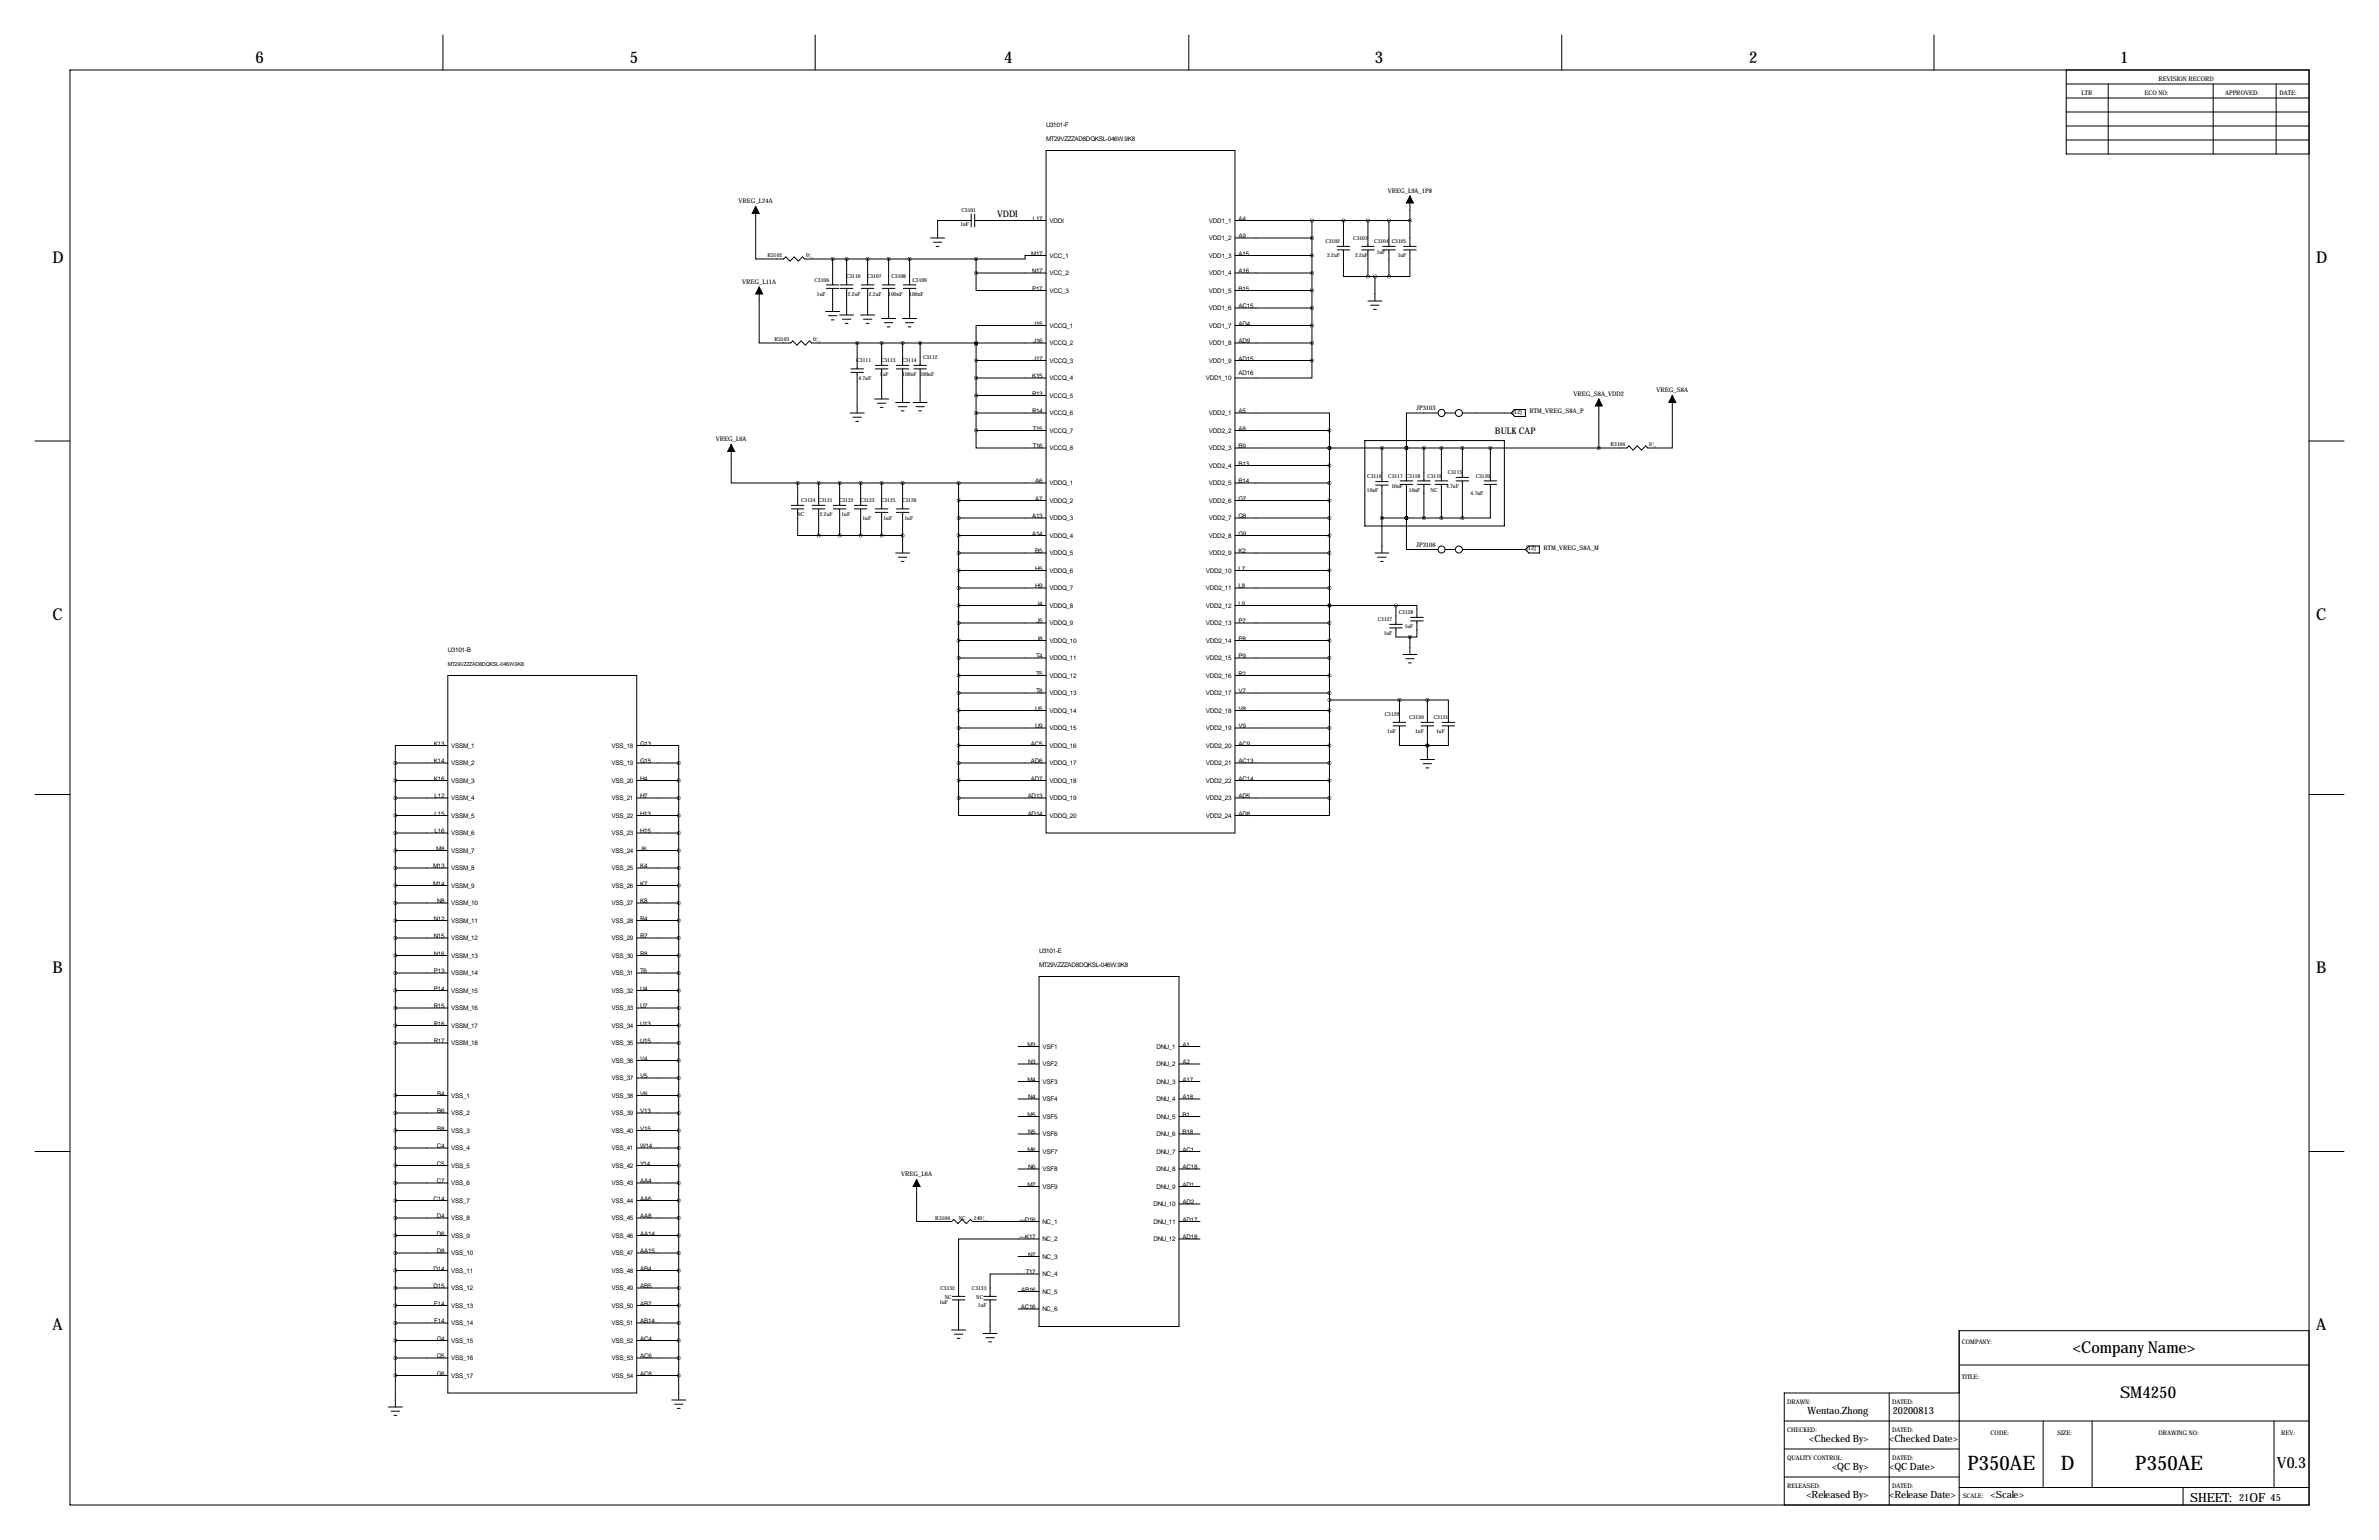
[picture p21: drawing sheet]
<svg xmlns="http://www.w3.org/2000/svg" width="864mm" height="559mm" viewBox="0 0 864 559" stroke-linecap="round" stroke-linejoin="round" font-family="sans-serif">
<defs><g id="words">
<g font-size="7.3">
<text x="714.2" y="533.3">P350AE</text>
<text x="748.1" y="533.3">D</text>
<text x="775.1" y="533.3">P350AE</text>
</g>
<g font-size="5.9">
<text x="92.7" y="22.9">6</text>
<text x="228.6" y="22.9">5</text>
<text x="364.5" y="22.9">4</text>
<text x="499.1" y="22.9">3</text>
<text x="635" y="22.9">2</text>
<text x="769.6" y="22.9">1</text>
<text x="19" y="95.2">D</text>
<text x="840.7" y="95.2">D</text>
<text x="19" y="224.8">C</text>
<text x="840.7" y="224.8">C</text>
<text x="19" y="353.1">B</text>
<text x="840.7" y="353.1">B</text>
<text x="19" y="482.6">A</text>
<text x="840.7" y="482.6">A</text>
<text x="752.5" y="490.9">&lt;Company Name&gt;</text>
<text x="769.6" y="507.4">SM4250</text>
</g>
<text font-size="5.6" x="826.6" y="532.7">V0.3</text>
<g font-size="4.6">
<text x="795" y="544.8">SHEET:</text>
<text x="816.6" y="544.8">OF</text>
</g>
<g font-size="3.6">
<text x="656.1" y="513">Wentao.Zhong</text>
<text x="687.1" y="513">20200813</text>
<text x="656.8" y="523.2">&lt;Checked By&gt;</text>
<text x="685.8" y="523.2">&lt;Checked Date&gt;</text>
<text x="665.1" y="533.3">&lt;QC By&gt;</text>
<text x="685.8" y="533.3">&lt;QC Date&gt;</text>
<text x="655.7" y="543.5">&lt;Released By&gt;</text>
<text x="685.8" y="543.5">&lt;Release Date&gt;</text>
<text x="722.6" y="543.5">&lt;Scale&gt;</text>
<text x="812.8" y="544.8">21</text>
<text x="824.2" y="544.8">45</text>
</g>
<g font-size="3.3">
<text x="361.9" y="78.7">VDDI</text>
<text x="542.7" y="157.3">BULK CAP</text>
</g>
<g font-size="2.3">
<text x="783.6" y="29.2">REVISION RECORD</text>
<text x="755.6" y="34.3">LTR</text>
<text x="778.5" y="34.3">ECO NO:</text>
<text x="807.7" y="34.3">APPROVED:</text>
<text x="827.5" y="34.3">DATE:</text>
<text x="379.7" y="46.2">U3101-F</text>
<text x="379.7" y="51.3">MT29VZZZAD8DQKSL-046W.9K8</text>
<text x="503.8" y="69.9">VREG_L9A_1P8</text>
<text x="268.1" y="73.7">VREG_L24A</text>
<text x="374.9" y="80">L17</text>
<text x="381" y="80.8">VDDI</text>
<text x="438.9" y="80.8">VDD1_1</text>
<text x="449.6" y="80">A4</text>
<text x="438.9" y="87.1">VDD1_2</text>
<text x="449.6" y="86.4">A9</text>
<text x="374.4" y="92.7">M17</text>
<text x="381" y="93.5">VCC_1</text>
<text x="438.9" y="93.5">VDD1_3</text>
<text x="449.6" y="92.7">A15</text>
<text x="374.6" y="99.1">N17</text>
<text x="381" y="99.8">VCC_2</text>
<text x="438.9" y="99.8">VDD1_4</text>
<text x="449.6" y="99.1">A16</text>
<text x="269.4" y="102.9">VREG_L11A</text>
<text x="374.6" y="105.4">P17</text>
<text x="381" y="106.2">VCC_3</text>
<text x="438.9" y="106.2">VDD1_5</text>
<text x="449.6" y="105.4">B15</text>
<text x="438.9" y="112.5">VDD1_6</text>
<text x="449.6" y="111.8">AC15</text>
<text x="375" y="118.1">J15</text>
<text x="381" y="118.9">VCCQ_1</text>
<text x="438.9" y="118.9">VDD1_7</text>
<text x="449.6" y="118.1">AD4</text>
<text x="375" y="124.5">J16</text>
<text x="381" y="125.2">VCCQ_2</text>
<text x="438.9" y="125.2">VDD1_8</text>
<text x="449.6" y="124.5">AD9</text>
<text x="375" y="130.8">J17</text>
<text x="381" y="131.6">VCCQ_3</text>
<text x="438.9" y="131.6">VDD1_9</text>
<text x="449.6" y="130.8">AD15</text>
<text x="374.6" y="137.2">K15</text>
<text x="381" y="137.9">VCCQ_4</text>
<text x="437.7" y="137.9">VDD1_10</text>
<text x="449.6" y="135.9">AD16</text>
<text x="374.6" y="143.5">R13</text>
<text x="571.2" y="143.5">VREG_S8A_VDD2</text>
<text x="601.3" y="142.2">VREG_S8A</text>
<text x="374.6" y="149.9">R14</text>
<text x="381" y="144.3">VCCQ_5</text>
<text x="449.6" y="149.9">A5</text>
<text x="514.1" y="148.8">JP3103</text>
<text x="555.2" y="149.9">RTM_VREG_S8A_P</text>
<text x="381" y="150.6">VCCQ_6</text>
<text x="438.9" y="150.6">VDD2_1</text>
<text x="549" y="150.1">[12]</text>
<text x="259.8" y="160">VREG_L6A</text>
<text x="374.9" y="156.2">T15</text>
<text x="381" y="157">VCCQ_7</text>
<text x="438.9" y="157">VDD2_2</text>
<text x="449.6" y="156.2">A8</text>
<text x="374.9" y="162.6">T16</text>
<text x="381" y="163.3">VCCQ_8</text>
<text x="438.9" y="163.3">VDD2_3</text>
<text x="449.6" y="162.6">B9</text>
<text x="438.9" y="169.7">VDD2_4</text>
<text x="449.6" y="168.9">B13</text>
<text x="375.8" y="175.3">A6</text>
<text x="381" y="176">VDDQ_1</text>
<text x="438.9" y="176">VDD2_5</text>
<text x="449.6" y="175.3">B14</text>
<text x="375.8" y="181.6">A7</text>
<text x="381" y="182.4">VDDQ_2</text>
<text x="438.9" y="182.4">VDD2_6</text>
<text x="449.6" y="181.6">G7</text>
<text x="374.6" y="188">A13</text>
<text x="381" y="188.7">VDDQ_3</text>
<text x="438.9" y="188.7">VDD2_7</text>
<text x="449.6" y="188">G8</text>
<text x="374.6" y="194.3">A14</text>
<text x="381" y="195.1">VDDQ_4</text>
<text x="438.9" y="195.1">VDD2_8</text>
<text x="449.6" y="194.3">G9</text>
<text x="375.8" y="200.7">B5</text>
<text x="381" y="201.4">VDDQ_5</text>
<text x="438.9" y="201.4">VDD2_9</text>
<text x="449.6" y="200.7">K2</text>
<text x="514.1" y="198.4">JP3106</text>
<text x="554.1" y="199.7">[12]</text>
<text x="560.3" y="199.4">RTM_VREG_S8A_M</text>
<text x="375.8" y="207">H5</text>
<text x="381" y="207.8">VDDQ_6</text>
<text x="437.7" y="207.8">VDD2_10</text>
<text x="449.6" y="207">L7</text>
<text x="375.8" y="213.4">H9</text>
<text x="381" y="214.1">VDDQ_7</text>
<text x="437.7" y="214.1">VDD2_11</text>
<text x="449.6" y="213.4">L8</text>
<text x="376.2" y="219.7">J4</text>
<text x="381" y="220.5">VDDQ_8</text>
<text x="437.7" y="220.5">VDD2_12</text>
<text x="449.6" y="219.7">L9</text>
<text x="376.2" y="226.1">J5</text>
<text x="381" y="226.8">VDDQ_9</text>
<text x="437.7" y="226.8">VDD2_13</text>
<text x="449.6" y="226.1">P7</text>
<text x="376.2" y="232.4">J8</text>
<text x="381" y="233.2">VDDQ_10</text>
<text x="437.7" y="233.2">VDD2_14</text>
<text x="449.6" y="232.4">P8</text>
<text x="162.6" y="236.7">U3101-B</text>
<text x="376.1" y="238.8">T4</text>
<text x="381" y="239.5">VDDQ_11</text>
<text x="437.7" y="239.5">VDD2_15</text>
<text x="449.6" y="238.8">P9</text>
<text x="376.1" y="245.1">T5</text>
<text x="381" y="245.9">VDDQ_12</text>
<text x="437.7" y="245.9">VDD2_16</text>
<text x="449.6" y="245.1">R2</text>
<text x="376.1" y="251.5">T8</text>
<text x="449.6" y="251.5">V7</text>
<text x="375.8" y="257.8">U5</text>
<text x="381" y="252.2">VDDQ_13</text>
<text x="437.7" y="252.2">VDD2_17</text>
<text x="449.6" y="257.8">V8</text>
<text x="381" y="258.6">VDDQ_14</text>
<text x="437.7" y="258.6">VDD2_18</text>
<text x="375.8" y="264.2">U9</text>
<text x="381" y="264.9">VDDQ_15</text>
<text x="437.7" y="264.9">VDD2_19</text>
<text x="449.6" y="264.2">V9</text>
<text x="157.5" y="270.5">K13</text>
<text x="163.8" y="271.3">VSSM_1</text>
<text x="222" y="271.3">VSS_18</text>
<text x="232.4" y="270.5">G13</text>
<text x="374.2" y="270.5">AC5</text>
<text x="381" y="271.3">VDDQ_16</text>
<text x="437.7" y="271.3">VDD2_20</text>
<text x="449.6" y="270.5">AC9</text>
<text x="157.5" y="276.9">K14</text>
<text x="163.8" y="277.6">VSSM_2</text>
<text x="222" y="277.6">VSS_19</text>
<text x="232.4" y="276.9">G15</text>
<text x="374.2" y="276.9">AD6</text>
<text x="381" y="277.6">VDDQ_17</text>
<text x="437.7" y="277.6">VDD2_21</text>
<text x="449.6" y="276.9">AC13</text>
<text x="157.5" y="283.2">K16</text>
<text x="163.8" y="284">VSSM_3</text>
<text x="222" y="284">VSS_20</text>
<text x="232.4" y="283.2">H4</text>
<text x="374.2" y="283.2">AD7</text>
<text x="381" y="284">VDDQ_18</text>
<text x="437.7" y="284">VDD2_22</text>
<text x="449.6" y="283.2">AC14</text>
<text x="157.7" y="289.6">L12</text>
<text x="163.8" y="290.3">VSSM_4</text>
<text x="222" y="290.3">VSS_21</text>
<text x="232.4" y="289.6">H7</text>
<text x="373.1" y="289.6">AD13</text>
<text x="381" y="290.3">VDDQ_19</text>
<text x="437.7" y="290.3">VDD2_23</text>
<text x="449.6" y="289.6">AD5</text>
<text x="157.7" y="295.9">L15</text>
<text x="163.8" y="296.7">VSSM_5</text>
<text x="222" y="296.7">VSS_22</text>
<text x="232.4" y="295.9">H13</text>
<text x="373.1" y="295.9">AD14</text>
<text x="381" y="296.7">VDDQ_20</text>
<text x="437.7" y="296.7">VDD2_24</text>
<text x="449.6" y="295.9">AD8</text>
<text x="157.7" y="302.3">L16</text>
<text x="163.8" y="303">VSSM_6</text>
<text x="222" y="303">VSS_23</text>
<text x="232.4" y="302.3">H15</text>
<text x="158.4" y="308.6">M8</text>
<text x="163.8" y="309.4">VSSM_7</text>
<text x="222" y="309.4">VSS_24</text>
<text x="232.4" y="308.6">J6</text>
<text x="157.2" y="315">M13</text>
<text x="163.8" y="315.7">VSSM_8</text>
<text x="222" y="315.7">VSS_25</text>
<text x="232.4" y="315">K4</text>
<text x="157.2" y="321.3">M14</text>
<text x="163.8" y="322.1">VSSM_9</text>
<text x="222" y="322.1">VSS_26</text>
<text x="232.4" y="321.3">K7</text>
<text x="158.7" y="327.7">N8</text>
<text x="163.8" y="328.4">VSSM_10</text>
<text x="222" y="328.4">VSS_27</text>
<text x="232.4" y="327.7">K8</text>
<text x="157.5" y="334">N12</text>
<text x="163.8" y="334.8">VSSM_11</text>
<text x="222" y="334.8">VSS_28</text>
<text x="232.4" y="334">R4</text>
<text x="157.5" y="340.4">N15</text>
<text x="163.8" y="341.1">VSSM_12</text>
<text x="222" y="341.1">VSS_29</text>
<text x="232.4" y="340.4">R7</text>
<text x="157.5" y="346.7">N16</text>
<text x="163.8" y="347.5">VSSM_13</text>
<text x="222" y="347.5">VSS_30</text>
<text x="232.4" y="346.7">R8</text>
<text x="377.2" y="345.9">U3101-E</text>
<text x="157.5" y="353.1">P13</text>
<text x="163.8" y="353.8">VSSM_14</text>
<text x="222" y="353.8">VSS_31</text>
<text x="232.4" y="353.1">T6</text>
<text x="377.2" y="351">MT29VZZZAD8DQKSL-046W.9K8</text>
<text x="157.5" y="359.4">P14</text>
<text x="232.4" y="359.4">U4</text>
<text x="157.5" y="365.8">R15</text>
<text x="163.8" y="360.2">VSSM_15</text>
<text x="222" y="360.2">VSS_32</text>
<text x="232.4" y="365.8">U7</text>
<text x="163.8" y="366.5">VSSM_16</text>
<text x="222" y="366.5">VSS_33</text>
<text x="157.5" y="372.1">R16</text>
<text x="163.8" y="372.9">VSSM_17</text>
<text x="222" y="372.9">VSS_34</text>
<text x="232.4" y="372.1">U13</text>
<text x="157.5" y="378.5">R17</text>
<text x="163.8" y="379.2">VSSM_18</text>
<text x="222" y="379.2">VSS_35</text>
<text x="232.4" y="378.5">U15</text>
<text x="373" y="379.7">M3</text>
<text x="378.5" y="380.5">VSF1</text>
<text x="419.9" y="380.5">DNU_1</text>
<text x="429.3" y="379.7">A1</text>
<text x="222" y="385.6">VSS_36</text>
<text x="232.4" y="384.8">V4</text>
<text x="373.3" y="386.1">N3</text>
<text x="378.5" y="386.8">VSF2</text>
<text x="419.9" y="386.8">DNU_2</text>
<text x="429.3" y="386.1">A2</text>
<text x="222" y="391.9">VSS_37</text>
<text x="232.4" y="391.2">V5</text>
<text x="373" y="392.4">M4</text>
<text x="378.5" y="393.2">VSF3</text>
<text x="419.9" y="393.2">DNU_3</text>
<text x="429.3" y="392.4">A17</text>
<text x="158.7" y="397.5">B4</text>
<text x="163.8" y="398.3">VSS_1</text>
<text x="222" y="398.3">VSS_38</text>
<text x="232.4" y="397.5">V6</text>
<text x="373.3" y="398.8">N4</text>
<text x="378.5" y="399.5">VSF4</text>
<text x="419.9" y="399.5">DNU_4</text>
<text x="429.3" y="398.8">A18</text>
<text x="158.7" y="403.9">B6</text>
<text x="163.8" y="404.6">VSS_2</text>
<text x="222" y="404.6">VSS_39</text>
<text x="232.4" y="403.9">V13</text>
<text x="373" y="405.1">M5</text>
<text x="378.5" y="405.9">VSF5</text>
<text x="419.9" y="405.9">DNU_5</text>
<text x="429.3" y="405.1">B1</text>
<text x="158.7" y="410.2">B8</text>
<text x="163.8" y="411">VSS_3</text>
<text x="222" y="411">VSS_40</text>
<text x="232.4" y="410.2">V15</text>
<text x="373.3" y="411.5">N5</text>
<text x="378.5" y="412.2">VSF6</text>
<text x="419.9" y="412.2">DNU_6</text>
<text x="429.3" y="411.5">B18</text>
<text x="158.5" y="416.6">C4</text>
<text x="163.8" y="417.3">VSS_4</text>
<text x="222" y="417.3">VSS_41</text>
<text x="232.4" y="416.6">W14</text>
<text x="373" y="417.8">M6</text>
<text x="378.5" y="418.6">VSF7</text>
<text x="419.9" y="418.6">DNU_7</text>
<text x="429.3" y="417.8">AC1</text>
<text x="158.5" y="422.9">C5</text>
<text x="163.8" y="423.7">VSS_5</text>
<text x="222" y="423.7">VSS_42</text>
<text x="232.4" y="422.9">Y14</text>
<text x="373.3" y="424.2">N6</text>
<text x="378.5" y="424.9">VSF8</text>
<text x="419.9" y="424.9">DNU_8</text>
<text x="429.3" y="424.2">AC18</text>
<text x="158.5" y="429.3">C7</text>
<text x="163.8" y="430">VSS_6</text>
<text x="222" y="430">VSS_43</text>
<text x="232.4" y="429.3">AA4</text>
<text x="327.1" y="426.7">VREG_L6A</text>
<text x="373" y="430.5">M7</text>
<text x="378.5" y="431.3">VSF9</text>
<text x="419.9" y="431.3">DNU_9</text>
<text x="429.3" y="430.5">AD1</text>
<text x="157.3" y="435.6">C14</text>
<text x="163.8" y="436.4">VSS_7</text>
<text x="222" y="436.4">VSS_44</text>
<text x="232.4" y="435.6">AA6</text>
<text x="418.7" y="437.6">DNU_10</text>
<text x="429.3" y="436.9">AD2</text>
<text x="158.5" y="442">D4</text>
<text x="163.8" y="442.7">VSS_8</text>
<text x="222" y="442.7">VSS_45</text>
<text x="232.4" y="442">AA8</text>
<text x="372" y="443.2">D16</text>
<text x="378.5" y="444">NC_1</text>
<text x="418.7" y="444">DNU_11</text>
<text x="429.3" y="443.2">AD17</text>
<text x="158.5" y="448.3">D6</text>
<text x="163.8" y="449.1">VSS_9</text>
<text x="222" y="449.1">VSS_46</text>
<text x="232.4" y="448.3">AA14</text>
<text x="372.1" y="449.6">K17</text>
<text x="429.3" y="449.6">AD18</text>
<text x="158.5" y="454.7">D8</text>
<text x="163.8" y="455.4">VSS_10</text>
<text x="222" y="455.4">VSS_47</text>
<text x="232.4" y="454.7">AA15</text>
<text x="373.3" y="455.9">N7</text>
<text x="378.5" y="450.3">NC_2</text>
<text x="418.7" y="450.3">DNU_12</text>
<text x="157.3" y="461">D14</text>
<text x="163.8" y="461.8">VSS_11</text>
<text x="222" y="461.8">VSS_48</text>
<text x="232.4" y="461">AB4</text>
<text x="378.5" y="456.7">NC_3</text>
<text x="157.3" y="467.4">D15</text>
<text x="232.4" y="467.4">AB5</text>
<text x="372.4" y="462.3">T17</text>
<text x="378.5" y="463">NC_4</text>
<text x="157.5" y="473.7">E14</text>
<text x="163.8" y="468.1">VSS_12</text>
<text x="222" y="468.1">VSS_49</text>
<text x="232.4" y="473.7">AB7</text>
<text x="370.6" y="468.6">AB16</text>
<text x="378.5" y="469.4">NC_5</text>
<text x="163.8" y="474.5">VSS_13</text>
<text x="222" y="474.5">VSS_50</text>
<text x="370.5" y="475">AC16</text>
<text x="378.5" y="475.7">NC_6</text>
<text x="157.6" y="480.1">F14</text>
<text x="163.8" y="480.8">VSS_14</text>
<text x="222" y="480.8">VSS_51</text>
<text x="232.4" y="480.1">AB14</text>
<text x="158.5" y="486.4">G4</text>
<text x="163.8" y="487.2">VSS_15</text>
<text x="222" y="487.2">VSS_52</text>
<text x="232.4" y="486.4">AC4</text>
<text x="712.2" y="487.7">COMPANY:</text>
<text x="158.5" y="492.8">G5</text>
<text x="163.8" y="493.5">VSS_16</text>
<text x="222" y="493.5">VSS_53</text>
<text x="232.4" y="492.8">AC6</text>
<text x="158.5" y="499.1">G6</text>
<text x="163.8" y="499.9">VSS_17</text>
<text x="222" y="499.9">VSS_54</text>
<text x="232.4" y="499.1">AC8</text>
<text x="712.2" y="500.4">TITLE:</text>
<text x="648.7" y="509.3">DRAWN:</text>
<text x="686.8" y="509.3">DATED:</text>
<text x="648.7" y="519.4">CHECKED:</text>
<text x="686.8" y="519.4">DATED:</text>
<text x="722.6" y="520.7">CODE:</text>
<text x="746.8" y="520.7">SIZE:</text>
<text x="783.6" y="520.7">DRAWING NO:</text>
<text x="828" y="520.7">REV:</text>
<text x="648.7" y="529.6">QUALITY CONTROL:</text>
<text x="686.8" y="529.6">DATED:</text>
<text x="648.7" y="539.8">RELEASED:</text>
<text x="686.8" y="539.8">DATED:</text>
<text x="712.5" y="543.6">SCALE:</text>
</g>
<g font-size="2">
<text x="349" y="76.9">C3101</text>
<text x="348.6" y="81.9">1uF</text>
<text x="481.1" y="88.3">C3102</text>
<text x="491.3" y="87">C3103</text>
<text x="498.9" y="88.3">C3104</text>
<text x="505.2" y="88.3">C3105</text>
<text x="278.6" y="93.4">R3102</text>
<text x="292.6" y="93.4">0¦¸</text>
<text x="481.8" y="93.4">2.2uF</text>
<text x="491.9" y="93.4">2.2uF</text>
<text x="499.8" y="92.1">1uF</text>
<text x="507.4" y="93.4">1uF</text>
<text x="307.1" y="101">C3110</text>
<text x="314.7" y="101">C3107</text>
<text x="323.6" y="101">C3108</text>
<text x="295.7" y="102.3">C3106</text>
<text x="296.6" y="107.3">1uF</text>
<text x="307.8" y="107.3">2.2uF</text>
<text x="315.4" y="107.3">2.2uF</text>
<text x="322.5" y="107.3">100nF</text>
<text x="330.1" y="107.3">100nF</text>
<text x="331.2" y="102.3">C3109</text>
<text x="281.1" y="123.8">R3103</text>
<text x="295.1" y="123.8">0¦¸</text>
<text x="310.9" y="131.5">C3111</text>
<text x="319.8" y="131.5">C3113</text>
<text x="327.4" y="131.5">C3114</text>
<text x="335.1" y="130.2">C3112</text>
<text x="311.6" y="137.8">4.7uF</text>
<text x="319.4" y="136.5">1uF</text>
<text x="327.6" y="136.5">100nF 100nF</text>
<text x="584.6" y="161.9">R3104</text>
<text x="598.7" y="161.9">0¦¸</text>
<text x="496.3" y="173.4">C3116</text>
<text x="504" y="173.4">C3117 C3118</text>
<text x="518.2" y="173.4">C3119</text>
<text x="525.6" y="172.1">C3115</text>
<text x="535.7" y="173.4">C3120</text>
<text x="496.2" y="178.5">10uF</text>
<text x="505.1" y="177.2">10uF</text>
<text x="511.4" y="178.5">10uF</text>
<text x="519.3" y="178.5">NC</text>
<text x="525" y="177.2">4.7uF</text>
<text x="533.9" y="179.7">4.7uF</text>
<text x="290.8" y="182.3">C3124 C3121</text>
<text x="304.6" y="182.3">C3122</text>
<text x="312.2" y="182.3">C3123</text>
<text x="319.8" y="182.3">C3125</text>
<text x="327.4" y="182.3">C3126</text>
<text x="289.4" y="187.3">NC</text>
<text x="297.6" y="187.3">2.2uF</text>
<text x="305.5" y="187.3">1uF</text>
<text x="313.1" y="188.6">1uF</text>
<text x="320.7" y="188.6">1uF</text>
<text x="328.3" y="188.6">1uF</text>
<text x="500.2" y="225.4">C3127</text>
<text x="507.8" y="222.9">C3128</text>
<text x="509.9" y="228">1uF</text>
<text x="502.3" y="230.5">1uF</text>
<text x="162.6" y="241.6">MT29VZZZAD8DQKSL-046W.9K8</text>
<text x="502.7" y="259.7">C3129</text>
<text x="511.6" y="261">C3130</text>
<text x="520.5" y="261">C3131</text>
<text x="503.6" y="266.1">1uF</text>
<text x="513.7" y="266.1">1uF</text>
<text x="521.4" y="266.1">1uF</text>
<text x="339.5" y="442.6">R3106</text>
<text x="348" y="442.6">NC</text>
<text x="353.6" y="442.6">240¦¸</text>
<text x="341" y="473.1">1uF</text>
<text x="341.4" y="468">C3132</text>
<text x="343" y="471.2">NC</text>
<text x="352.8" y="468">C3133</text>
<text x="354.4" y="471.2">NC</text>
<text x="355" y="474.4">1uF</text>
</g>
<g font-size=".7">
<text x="370.1" y="443">$2N7200</text>
<text x="370.1" y="449.3">$2N6351</text>
</g>
</g></defs>
<g fill="none" stroke="#000" stroke-width=".36">
<path d="M160.8 12.7v12.7M295.9 12.7v12.7M431.5 12.7v12.7M566.9 12.7v12.7M702.1 12.7v12.7M25.4 25.4h812.8v520.7h-812.8zM750.1 25.4v30.5h88.1M750.1 35.6h88.1M750.1 30.5h88.1M765.3 30.5v25.4M803.4 30.5v25.4M826.3 30.5v25.4"/>
<path d="M379.7 54.6h68.6v247.7h-68.6zM750.1 50.8h88.1M750.1 45.7h88.1M750.1 40.6h88.1M274.3 74.9v19.1h10.2l.7-.8 1.6 1.5 1.5-1.5 1.5 1.5 1.5-1.5 .8 .8h62.2M352.6 77.7v4.6M353.8 77.7v4.6M511.8 71.1v8.9M302.3 94v9.4M307.3 94v9.4M315 94v9.4M322.6 94v9.4"/>
<path d="M330.2 94v9.4M337.8 86.4h5.1M338.8 87.9h3.1M339.9 89.4h1M352.6 80h-12.2v6.4M353.8 80h25.9M354.3 99.1v6.3h25.4M354.3 99.1h25.4M354.3 94v5.1M379.7 92.7h-7.6v1.3h-17.8M448.3 80h63.5M448.3 92.7h27.9"/>
<path d="M448.3 99.1h27.9M448.3 86.4h27.9M476.2 80v50.8M485.4 90.7h4.6M485.4 89.4h4.6M487.7 90.7v9.6h8.9M487.7 80v9.4M494.3 90.7h4.6M494.3 89.4h4.6M496.6 80v9.4M496.6 90.7v9.6M501.9 90.7h4.6"/>
<path d="M501.9 89.4h4.6M504.2 80v9.4M504.2 90.7v9.6M509.5 90.7h4.6M509.5 89.4h4.6M511.8 80v9.4M511.8 90.7v9.6h-7.6M275.6 104.1v20.4h11.4l.8-.8 1.5 1.5 1.5-1.5 1.6 1.5 1.5-1.5 .7 .8h39.4M299.7 113h5.1M300 104.6h4.5M300 103.4h4.5M300.7 114.6h3.1"/>
<path d="M301.8 116.1h1M302.3 104.6v8.4M304.8 114.3h5.1M305.1 104.6h4.5M305.1 103.4h4.5M305.8 115.8h3.1M306.8 117.3h1M307.3 104.6v9.7M312.4 114.3h5.1M312.7 104.6h4.5M312.7 103.4h4.5M313.4 115.8h3.1"/>
<path d="M314.5 117.3h1M315 104.6v9.7M320 115.6h5.1M320.3 104.6h4.6M320.3 103.4h4.6M321.1 117.1h3M322.1 118.6h1M322.6 104.6v11M327.7 115.6h5M327.9 104.6h4.6M327.9 103.4h4.6M328.7 117.1h3"/>
<path d="M329.7 118.6h1M330.2 104.6v11M379.7 118.1h-25.4v6.4M448.3 105.4h27.9M448.3 118.1h27.9M448.3 111.8h27.9M496.6 109.2h5M496.6 100.3h7.6M497.6 110.7h3M498.6 112.3h1M499.1 100.3v8.9M308.9 133.9h4.5"/>
<path d="M308.9 135.1h4.5M311.1 124.5v9.4M311.1 135.1v14.8M317.8 133.9h4.5M317.8 132.6h4.5M320 124.5v8.1M320 133.9v10.9M325.4 133.9h4.5M325.4 132.6h4.5M327.7 124.5v8.1M327.7 133.9v12.2M331.7 133.9h4.6"/>
<path d="M331.7 132.6h4.6M334 124.5h20.3v.3M334 124.5v8.1M334 133.9v12.2M354.3 124.5h25.4M354.3 130.8h25.4M354.3 137.2h25.4M354.3 124.5v31.7M448.3 124.5h27.9M448.3 130.8h27.9M476.2 130.8v6.4h-27.9M308.6 149.9h5.1"/>
<path d="M309.6 151.4h3.1M310.6 152.9h1.1M317.5 144.8h5.1M318.5 146.3h3.1M319.5 147.8h1M325.1 146.1h5.1M326.1 147.6h3.1M327.2 149.1h1M331.5 146.1h5M332.5 147.6h3M333.5 149.1h1M354.3 156.2v6.4h25.4"/>
<path d="M354.3 149.9h25.4M354.3 143.5h25.4M354.3 156.2h25.4M448.3 149.9h34.3v6.3M448.3 156.2h34.3M482.6 156.2v133.4M495.5 159.9h50.6v31h-50.6zM522 149.9h-11.5v12.7M524.5 149.9h3.8M530.9 149.9h17.7M549.9 148.6h3.8v2.5h-3.8l-1.3-1.2zM580.4 144.8v17.8"/>
<path d="M607.1 143.5v19.1h-8.9l-.8-.8-1.5 1.5-1.5-1.5-1.6 1.5-1.5-1.5-.8 .8h-142.2M12.7 160h12.7M265.4 161.3v14h24.2M289.6 175.3v8.1M289.6 175.3h90.1M297.2 175.3v8.1M304.8 175.3v8.1M312.4 175.3v8.1M320 175.3v9.4M327.7 175.3v9.4M348 175.3v114.3M448.3 175.3h34.3"/>
<path d="M448.3 168.9h34.3M482.6 162.6h.1M499.4 174.8h4.5M499.4 176h4.5M501.6 162.6v12.2M501.6 176v24.7M508.3 175.8h4.5M508.3 174.5h4.5M510.5 162.6h.1M510.5 162.6v11.9M510.5 175.8v12.2M514.6 175.8h4.6"/>
<path d="M514.6 174.5h4.6M516.9 162.6v11.9M516.9 175.8v12.2M521 175.8h4.5M521 174.5h4.5M523.2 162.6v11.9M523.2 175.8v12.2M528.6 174.5h4.5M528.6 173.2h4.5M530.9 162.6v10.6M530.9 174.5v13.5M538.7 175.8h4.6"/>
<path d="M538.7 174.5h4.6M541 175.8v12.2h-10.1M541 162.6v11.9M838.2 160h12.7M287.3 184.7h4.5M287.3 183.4h4.5M289.6 184.7v9.6h7.6M294.9 184.7h4.6M294.9 183.4h4.6M297.2 184.7v9.6M297.2 194.3h30.5M302.5 184.7h4.6"/>
<path d="M302.5 183.4h4.6M304.8 184.7v9.6M310.1 184.7h4.6M310.1 183.4h4.6M312.4 184.7v9.6M317.8 184.7h4.5M317.8 185.9h4.5M320 185.9v8.4M325.4 184.7h4.5M325.4 185.9h4.5M327.7 185.9v14.8M348 181.6h31.7"/>
<path d="M348 188h31.7M348 194.3h31.7M448.3 181.6h34.3M448.3 188h34.3M448.3 194.3h34.3M501.6 188h29.3M510.5 188v11.4h11.5M510.5 188h.1M524.5 199.4h3.8M530.9 199.4h22.8M555 198.1h3.8v2.6h-3.8l-1.3-1.3zM325.1 200.7h5.1"/>
<path d="M326.1 202.2h3.1M327.2 203.7h1M348 200.7h31.7M348 207h31.7M348 213.4h31.7M348 219.7h31.7M448.3 200.7h34.3M448.3 207h34.3M448.3 213.4h34.3M448.3 219.7h58.4M482.6 219.7h.1M499.1 200.7h5.1"/>
<path d="M500.1 202.2h3.1M501.1 203.7h1.1M506.7 219.7h7.6v4.3M506.7 219.7v6.9M348 226.1h31.7M348 232.4h31.7M348 238.8h31.7M448.3 226.1h34.3M448.3 232.4h34.3M448.3 238.8h34.3M504.4 227.8h4.6M504.4 226.6h4.6"/>
<path d="M506.7 227.8v3.3h5.1M509.3 237.5h5M510.3 239h3M511.8 231.1v6.4M512.1 225.3h4.5M512.1 224h4.5M514.3 225.3v5.8h-2.5M162.6 245.1h68.5v260.4h-68.5zM348 245.1h31.7M348 251.5h31.7M348 257.8h31.7M448.3 245.1h34.3"/>
<path d="M448.3 251.5h34.3M448.3 257.8h34.3M482.6 254h35.6M508 254v8.1M511.3 240.5h1M518.2 254h7.6v8.1M518.2 254v8.1M143.5 276.9h19.1M143.5 276.9v233.6M162.6 270.5h-19.1v6.4M231.1 270.5h15.3v6.4M231.1 276.9h15.3"/>
<path d="M246.4 276.9v231.1M348 264.2h31.7M348 270.5h31.7M348 276.9h31.7M448.3 264.2h34.3M448.3 270.5h34.3M448.3 276.9h34.3M505.7 263.4h4.6M505.7 262.1h4.6M508 263.4v7.1h10.2M515.6 275.6h5.1M515.9 263.4h4.5"/>
<path d="M515.9 262.1h4.5M516.6 277.1h3.1M517.7 278.6h1M518.2 270.5h.1M518.2 263.4v12.2M523.5 263.4h4.6M523.5 262.1h4.6M525.8 263.4v7.1h-7.6M12.7 288.3h12.7M143.5 283.2h19.1M143.5 289.6h19.1M143.5 295.9h19.1"/>
<path d="M231.1 283.2h15.3M231.1 289.6h15.3M231.1 295.9h15.3M348 289.6v6.3h31.7M348 283.2h31.7M348 289.6h31.7M448.3 283.2h34.3M448.3 289.6h34.3M482.6 289.6v6.3h-34.3M838.2 288.3h12.7M143.5 302.3h19.1M143.5 308.6h19.1"/>
<path d="M143.5 315h19.1M231.1 302.3h15.3M231.1 308.6h15.3M231.1 315h15.3M143.5 321.3h19.1M143.5 327.7h19.1M143.5 334h19.1M231.1 321.3h15.3M231.1 327.7h15.3M231.1 334h15.3M143.5 340.4h19.1M143.5 346.7h19.1"/>
<path d="M143.5 353.1h19.1M143.5 359.4h19.1M231.1 340.4h15.3M231.1 346.7h15.3M231.1 353.1h15.3M231.1 359.4h15.3M377.2 354.3h50.8v127h-50.8zM143.5 365.8h19.1M143.5 372.1h19.1M143.5 378.5h19.1M231.1 365.8h15.3M231.1 372.1h15.3"/>
<path d="M231.1 378.5h15.3M369.6 379.7h7.6M428 379.7h7.6M143.5 397.5h19.1M231.1 397.5h15.3M231.1 384.8h15.3M231.1 391.2h15.3M369.6 386.1h7.6M369.6 392.4h7.6M369.6 398.8h7.6M428 386.1h7.6M428 392.4h7.6"/>
<path d="M428 398.8h7.6M12.7 417.8h12.7M143.5 403.9h19.1M143.5 410.2h19.1M143.5 416.6h19.1M231.1 403.9h15.3M231.1 410.2h15.3M231.1 416.6h15.3M369.6 417.8h7.6M369.6 405.1h7.6M369.6 411.5h7.6M428 417.8h7.6"/>
<path d="M428 405.1h7.6M428 411.5h7.6M838.2 417.8h12.7M143.5 422.9h19.1M143.5 429.3h19.1M143.5 435.6h19.1M231.1 422.9h15.3M231.1 429.3h15.3M231.1 435.6h15.3M332.7 428v15.2h12.7l.8-.7 1.5 1.5 1.5-1.5 1.6 1.5 1.5-1.5 .8 .7h24.1M369.6 424.2h7.6M369.6 430.5h7.6"/>
<path d="M428 424.2h7.6M428 430.5h7.6M428 436.9h7.6M143.5 442h19.1M143.5 448.3h19.1M143.5 454.7h19.1M231.1 442h15.3M231.1 448.3h15.3M231.1 454.7h15.3M369.6 455.9h7.6M377.2 449.6h-29.2v20.8M428 443.2h7.6"/>
<path d="M428 449.6h7.6M143.5 461h19.1M143.5 467.4h19.1M143.5 473.7h19.1M231.1 461h15.3M231.1 467.4h15.3M231.1 473.7h15.3M345.7 471.7h4.6M345.7 470.4h4.6M348 471.7v10.9M357.1 471.7h4.6M357.1 470.4h4.6"/>
<path d="M359.4 471.7v12.2M369.6 468.6h7.6M369.6 475h7.6M377.2 462.3h-17.8v8.1M143.5 480.1h19.1M143.5 486.4h19.1M143.5 492.8h19.1M143.5 499.1h19.1M231.1 480.1h15.3M231.1 486.4h15.3M231.1 492.8h15.3M231.1 499.1h15.3"/>
<path d="M345.4 482.6h5.1M346.5 484.1h3M347.5 485.6h1M356.9 483.9h5M357.9 485.4h3M358.9 486.9h1M711.2 495.3h127M838.2 482.9h-127v63.2M141 510.5h5M142 512.1h3M143 513.6h1M243.8 508h5.1"/>
<path d="M244.9 509.5h3M245.9 511h1M647.7 515.6h190.5M685.8 505.5v40.6M711.2 505.5h-63.5v40.6M741.7 515.6v24.2M759.5 515.6v24.2M825.5 515.6v24.2M647.7 535.9h63.5M647.7 525.8h63.5M711.2 539.8h127M792.5 539.8v6.3"/>
<circle cx="523.3" cy="149.9" r="1.27"/>
<circle cx="529.6" cy="149.9" r="1.27"/>
<circle cx="523.3" cy="199.4" r="1.27"/>
<circle cx="529.6" cy="199.4" r="1.27"/>
</g>
<path d="M274.3 74.9l1.3 2.6h-2.6zM511.8 71.1l1.3 2.6h-2.6zM275.6 104.1l1.3 2.6h-2.6zM580.4 144.8l1.3 2.5h-2.6zM607.1 143.5l1.2 2.6h-2.5zM265.4 161.3l1.3 2.5h-2.5zM332.7 428l1.3 2.5h-2.5z" fill="#000" stroke="#000" stroke-width=".36"/>
<path d="M476.2 105.4a.05 .05 0 0 0 .1 0 .05 .05 0 0 0-.1 0zM476.2 111.8a.05 .05 0 0 0 .1 0 .05 .05 0 0 0-.1 0zM476.2 124.5a.05 .05 0 0 0 .1 0 .05 .05 0 0 0-.1 0zM476.2 130.8a.05 .05 0 0 0 .1 0 .05 .05 0 0 0-.1 0zM501.6 162.6a.05 .05 0 0 0 .1 0 .05 .05 0 0 0-.1 0zM506.7 219.7a.05 .05 0 0 0 .1 0 .05 .05 0 0 0-.1 0zM354.3 99.1a.05 .05 0 0 0 .1 0 .05 .05 0 0 0-.1 0zM322.5 94a.05 .05 0 0 0 .1 0 .05 .05 0 0 0-.1 0zM354.3 94a.05 .05 0 0 0 .1 0 .05 .05 0 0 0-.1 0zM347.9 270.5a.05 .05 0 0 0 .1 0 .05 .05 0 0 0-.1 0zM347.9 213.4a.05 .05 0 0 0 .1 0 .05 .05 0 0 0-.1 0zM347.9 207a.05 .05 0 0 0 .1 0 .05 .05 0 0 0-.1 0zM297.1 175.3a.05 .05 0 0 0 .1 0 .05 .05 0 0 0-.1 0zM347.9 181.6a.05 .05 0 0 0 .1 0 .05 .05 0 0 0-.1 0zM347.9 188a.05 .05 0 0 0 .1 0 .05 .05 0 0 0-.1 0zM347.9 238.8a.05 .05 0 0 0 .1 0 .05 .05 0 0 0-.1 0zM320 175.3a.05 .05 0 0 0 .1 0 .05 .05 0 0 0-.1 0zM347.9 264.2a.05 .05 0 0 0 .1 0 .05 .05 0 0 0-.1 0zM347.9 251.5a.05 .05 0 0 0 .1 0 .05 .05 0 0 0-.1 0zM347.9 245.1a.05 .05 0 0 0 .1 0 .05 .05 0 0 0-.1 0zM347.9 219.7a.05 .05 0 0 0 .1 0 .05 .05 0 0 0-.1 0zM347.9 200.7a.05 .05 0 0 0 .1 0 .05 .05 0 0 0-.1 0zM347.9 194.3a.05 .05 0 0 0 .1 0 .05 .05 0 0 0-.1 0zM347.9 175.3a.05 .05 0 0 0 .1 0 .05 .05 0 0 0-.1 0zM327.6 175.3a.05 .05 0 0 0 .1 0 .05 .05 0 0 0-.1 0zM312.4 175.3a.05 .05 0 0 0 .1 0 .05 .05 0 0 0-.1 0zM311.1 124.5a.05 .05 0 0 0 .1 0 .05 .05 0 0 0-.1 0zM354.3 149.9a.05 .05 0 0 0 .1 0 .05 .05 0 0 0-.1 0zM354.3 137.2a.05 .05 0 0 0 .1 0 .05 .05 0 0 0-.1 0zM354.3 143.5a.05 .05 0 0 0 .1 0 .05 .05 0 0 0-.1 0zM334 124.5a.05 .05 0 0 0 .1 0 .05 .05 0 0 0-.1 0zM354.3 124.8a.05 .05 0 0 0 .1 0 .05 .05 0 0 0-.1 0zM354.3 130.8a.05 .05 0 0 0 .1 0 .05 .05 0 0 0-.1 0zM496.5 100.3a.05 .05 0 0 0 .1 0 .05 .05 0 0 0-.1 0zM510.5 188a.05 .05 0 0 0 .1 0 .05 .05 0 0 0-.1 0zM354.3 124.5a.05 .05 0 0 0 .1 0 .05 .05 0 0 0-.1 0zM143.5 276.9a.05 .05 0 0 0 .1 0 .05 .05 0 0 0-.1 0zM143.5 283.2a.05 .05 0 0 0 .1 0 .05 .05 0 0 0-.1 0zM143.5 289.6a.05 .05 0 0 0 .1 0 .05 .05 0 0 0-.1 0zM143.5 295.9a.05 .05 0 0 0 .1 0 .05 .05 0 0 0-.1 0zM143.5 302.3a.05 .05 0 0 0 .1 0 .05 .05 0 0 0-.1 0zM143.5 308.6a.05 .05 0 0 0 .1 0 .05 .05 0 0 0-.1 0zM143.5 315a.05 .05 0 0 0 .1 0 .05 .05 0 0 0-.1 0zM143.5 321.3a.05 .05 0 0 0 .1 0 .05 .05 0 0 0-.1 0zM143.5 327.7a.05 .05 0 0 0 .1 0 .05 .05 0 0 0-.1 0zM143.5 334a.05 .05 0 0 0 .1 0 .05 .05 0 0 0-.1 0zM143.5 340.4a.05 .05 0 0 0 .1 0 .05 .05 0 0 0-.1 0zM143.5 346.7a.05 .05 0 0 0 .1 0 .05 .05 0 0 0-.1 0zM143.5 353.1a.05 .05 0 0 0 .1 0 .05 .05 0 0 0-.1 0zM143.5 359.4a.05 .05 0 0 0 .1 0 .05 .05 0 0 0-.1 0zM143.5 365.8a.05 .05 0 0 0 .1 0 .05 .05 0 0 0-.1 0zM143.5 372.1a.05 .05 0 0 0 .1 0 .05 .05 0 0 0-.1 0zM143.5 378.5a.05 .05 0 0 0 .1 0 .05 .05 0 0 0-.1 0zM143.5 397.5a.05 .05 0 0 0 .1 0 .05 .05 0 0 0-.1 0zM143.5 403.9a.05 .05 0 0 0 .1 0 .05 .05 0 0 0-.1 0zM143.5 410.2a.05 .05 0 0 0 .1 0 .05 .05 0 0 0-.1 0zM143.5 416.6a.05 .05 0 0 0 .1 0 .05 .05 0 0 0-.1 0zM143.5 422.9a.05 .05 0 0 0 .1 0 .05 .05 0 0 0-.1 0zM143.5 429.3a.05 .05 0 0 0 .1 0 .05 .05 0 0 0-.1 0zM143.5 435.6a.05 .05 0 0 0 .1 0 .05 .05 0 0 0-.1 0zM143.5 442a.05 .05 0 0 0 .1 0 .05 .05 0 0 0-.1 0zM143.5 448.3a.05 .05 0 0 0 .1 0 .05 .05 0 0 0-.1 0zM143.5 454.7a.05 .05 0 0 0 .1 0 .05 .05 0 0 0-.1 0zM143.5 461a.05 .05 0 0 0 .1 0 .05 .05 0 0 0-.1 0zM143.5 467.4a.05 .05 0 0 0 .1 0 .05 .05 0 0 0-.1 0zM143.5 473.7a.05 .05 0 0 0 .1 0 .05 .05 0 0 0-.1 0zM143.5 480.1a.05 .05 0 0 0 .1 0 .05 .05 0 0 0-.1 0zM143.5 486.4a.05 .05 0 0 0 .1 0 .05 .05 0 0 0-.1 0zM143.5 492.8a.05 .05 0 0 0 .1 0 .05 .05 0 0 0-.1 0zM143.5 499.1a.05 .05 0 0 0 .1 0 .05 .05 0 0 0-.1 0zM246.3 499.1a.05 .05 0 0 0 .1 0 .05 .05 0 0 0-.1 0zM246.3 492.8a.05 .05 0 0 0 .1 0 .05 .05 0 0 0-.1 0zM246.3 486.4a.05 .05 0 0 0 .1 0 .05 .05 0 0 0-.1 0zM246.3 480.1a.05 .05 0 0 0 .1 0 .05 .05 0 0 0-.1 0zM246.3 473.7a.05 .05 0 0 0 .1 0 .05 .05 0 0 0-.1 0zM246.3 467.4a.05 .05 0 0 0 .1 0 .05 .05 0 0 0-.1 0zM246.3 461a.05 .05 0 0 0 .1 0 .05 .05 0 0 0-.1 0zM246.3 454.7a.05 .05 0 0 0 .1 0 .05 .05 0 0 0-.1 0zM246.3 448.3a.05 .05 0 0 0 .1 0 .05 .05 0 0 0-.1 0zM246.3 442a.05 .05 0 0 0 .1 0 .05 .05 0 0 0-.1 0zM246.3 435.6a.05 .05 0 0 0 .1 0 .05 .05 0 0 0-.1 0zM246.3 429.3a.05 .05 0 0 0 .1 0 .05 .05 0 0 0-.1 0zM246.3 422.9a.05 .05 0 0 0 .1 0 .05 .05 0 0 0-.1 0zM246.3 416.6a.05 .05 0 0 0 .1 0 .05 .05 0 0 0-.1 0zM246.3 410.2a.05 .05 0 0 0 .1 0 .05 .05 0 0 0-.1 0zM246.3 403.9a.05 .05 0 0 0 .1 0 .05 .05 0 0 0-.1 0zM246.3 397.5a.05 .05 0 0 0 .1 0 .05 .05 0 0 0-.1 0zM246.3 391.2a.05 .05 0 0 0 .1 0 .05 .05 0 0 0-.1 0zM246.3 384.8a.05 .05 0 0 0 .1 0 .05 .05 0 0 0-.1 0zM246.3 378.5a.05 .05 0 0 0 .1 0 .05 .05 0 0 0-.1 0zM246.3 372.1a.05 .05 0 0 0 .1 0 .05 .05 0 0 0-.1 0zM246.3 365.8a.05 .05 0 0 0 .1 0 .05 .05 0 0 0-.1 0zM246.3 359.4a.05 .05 0 0 0 .1 0 .05 .05 0 0 0-.1 0zM246.3 353.1a.05 .05 0 0 0 .1 0 .05 .05 0 0 0-.1 0zM246.3 346.7a.05 .05 0 0 0 .1 0 .05 .05 0 0 0-.1 0zM246.3 340.4a.05 .05 0 0 0 .1 0 .05 .05 0 0 0-.1 0zM246.3 334a.05 .05 0 0 0 .1 0 .05 .05 0 0 0-.1 0zM246.3 327.7a.05 .05 0 0 0 .1 0 .05 .05 0 0 0-.1 0zM246.3 321.3a.05 .05 0 0 0 .1 0 .05 .05 0 0 0-.1 0zM246.3 315a.05 .05 0 0 0 .1 0 .05 .05 0 0 0-.1 0zM246.3 308.6a.05 .05 0 0 0 .1 0 .05 .05 0 0 0-.1 0zM246.3 302.3a.05 .05 0 0 0 .1 0 .05 .05 0 0 0-.1 0zM246.3 295.9a.05 .05 0 0 0 .1 0 .05 .05 0 0 0-.1 0zM246.3 289.6a.05 .05 0 0 0 .1 0 .05 .05 0 0 0-.1 0zM246.3 283.2a.05 .05 0 0 0 .1 0 .05 .05 0 0 0-.1 0zM246.3 276.9a.05 .05 0 0 0 .1 0 .05 .05 0 0 0-.1 0zM354.3 156.2a.05 .05 0 0 0 .1 0 .05 .05 0 0 0-.1 0zM347.9 283.2a.05 .05 0 0 0 .1 0 .05 .05 0 0 0-.1 0zM347.9 276.9a.05 .05 0 0 0 .1 0 .05 .05 0 0 0-.1 0zM347.9 257.8a.05 .05 0 0 0 .1 0 .05 .05 0 0 0-.1 0zM347.9 232.4a.05 .05 0 0 0 .1 0 .05 .05 0 0 0-.1 0zM347.9 226.1a.05 .05 0 0 0 .1 0 .05 .05 0 0 0-.1 0zM320 194.3a.05 .05 0 0 0 .1 0 .05 .05 0 0 0-.1 0zM476.2 118.1a.05 .05 0 0 0 .1 0 .05 .05 0 0 0-.1 0zM476.2 99.1a.05 .05 0 0 0 .1 0 .05 .05 0 0 0-.1 0zM476.2 92.7a.05 .05 0 0 0 .1 0 .05 .05 0 0 0-.1 0zM476.2 86.4a.05 .05 0 0 0 .1 0 .05 .05 0 0 0-.1 0zM476.2 80a.05 .05 0 0 0 .1 0 .05 .05 0 0 0-.1 0zM501.6 188a.05 .05 0 0 0 .1 0 .05 .05 0 0 0-.1 0zM518.1 270.5a.05 .05 0 0 0 .1 0 .05 .05 0 0 0-.1 0zM314.9 94a.05 .05 0 0 0 .1 0 .05 .05 0 0 0-.1 0zM307.3 94a.05 .05 0 0 0 .1 0 .05 .05 0 0 0-.1 0zM302.2 94a.05 .05 0 0 0 .1 0 .05 .05 0 0 0-.1 0zM327.6 124.5a.05 .05 0 0 0 .1 0 .05 .05 0 0 0-.1 0zM320 124.5a.05 .05 0 0 0 .1 0 .05 .05 0 0 0-.1 0zM327.6 194.3a.05 .05 0 0 0 .1 0 .05 .05 0 0 0-.1 0zM312.4 194.3a.05 .05 0 0 0 .1 0 .05 .05 0 0 0-.1 0zM297.1 194.3a.05 .05 0 0 0 .1 0 .05 .05 0 0 0-.1 0zM289.5 175.3a.05 .05 0 0 0 .1 0 .05 .05 0 0 0-.1 0zM496.5 80a.05 .05 0 0 0 .1 0 .05 .05 0 0 0-.1 0zM487.6 80a.05 .05 0 0 0 .1 0 .05 .05 0 0 0-.1 0zM504.1 100.3a.05 .05 0 0 0 .1 0 .05 .05 0 0 0-.1 0zM504.1 80a.05 .05 0 0 0 .1 0 .05 .05 0 0 0-.1 0zM511.8 80a.05 .05 0 0 0 .1 0 .05 .05 0 0 0-.1 0zM499.1 100.3a.05 .05 0 0 0 .1 0 .05 .05 0 0 0-.1 0zM510.5 162.6a.05 .05 0 0 0 .1 0 .05 .05 0 0 0-.1 0zM516.8 162.6a.05 .05 0 0 0 .1 0 .05 .05 0 0 0-.1 0zM516.8 188a.05 .05 0 0 0 .1 0 .05 .05 0 0 0-.1 0zM523.2 162.6a.05 .05 0 0 0 .1 0 .05 .05 0 0 0-.1 0zM523.2 188a.05 .05 0 0 0 .1 0 .05 .05 0 0 0-.1 0zM530.8 162.6a.05 .05 0 0 0 .1 0 .05 .05 0 0 0-.1 0zM530.8 188a.05 .05 0 0 0 .1 0 .05 .05 0 0 0-.1 0zM541 162.6a.05 .05 0 0 0 .1 0 .05 .05 0 0 0-.1 0zM510.5 162.6a.05 .05 0 0 0 .1 0 .05 .05 0 0 0-.1 0zM510.5 188a.05 .05 0 0 0 .1 0 .05 .05 0 0 0-.1 0zM580.3 162.6a.05 .05 0 0 0 .1 0 .05 .05 0 0 0-.1 0zM511.8 231.1a.05 .05 0 0 0 .1 0 .05 .05 0 0 0-.1 0zM518.1 254a.05 .05 0 0 0 .1 0 .05 .05 0 0 0-.1 0zM518.1 270.5a.05 .05 0 0 0 .1 0 .05 .05 0 0 0-.1 0zM347.9 289.6a.05 .05 0 0 0 .1 0 .05 .05 0 0 0-.1 0z" fill="#000" stroke="#000" stroke-width="1.3"/>
<use href="#words"/>
</svg>
